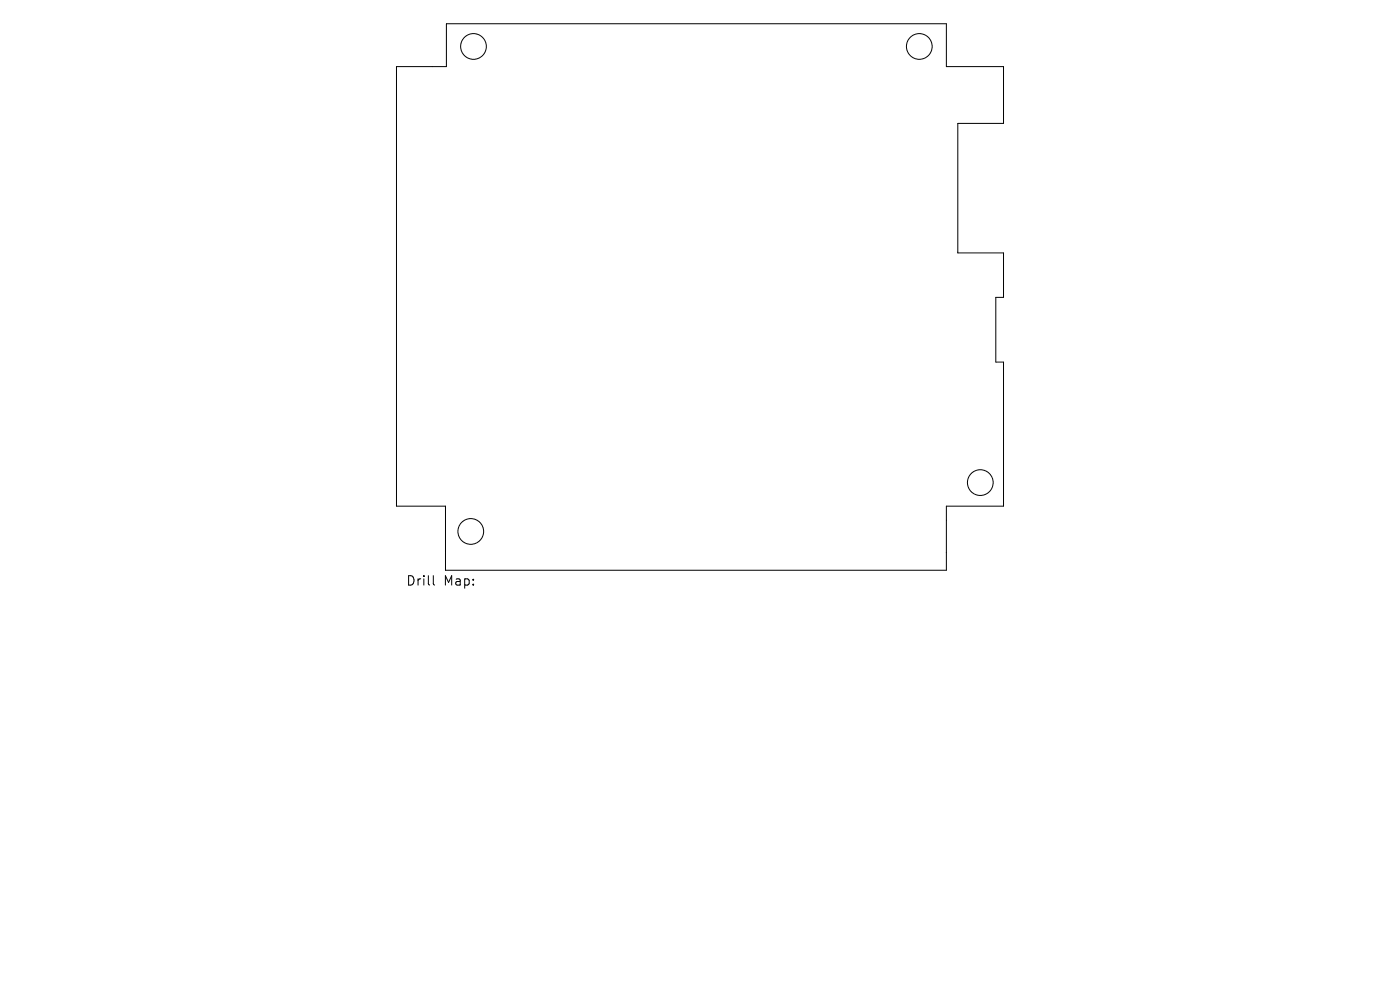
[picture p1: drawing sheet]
<svg xmlns="http://www.w3.org/2000/svg" width="297mm" height="210mm" viewBox="0 0 297 210" stroke-linecap="round" stroke-linejoin="round" font-family="sans-serif">
<defs><g id="words">
<g font-size="2.8">
<text x="86.1" y="124.5">Drill</text>
<text x="94.1" y="124.5">Map:</text>
</g>
</g></defs>
<g fill="none" stroke="#000" stroke-width=".21">
<path d="M84.1 14.1h10.6v-9.1h106.1v9.1h12.1v12.1h-9.7v27.5h9.7v9.4h-1.6v13.7h1.6v30.6h-12.1v13.6h-106.3v-13.6h-10.4zM91.9 122.1v1.7l.3 .3"/>
<circle cx="100.4" cy="9.9" r="2.73"/>
<circle cx="195" cy="9.9" r="2.73"/>
<circle cx="99.9" cy="112.7" r="2.73"/>
<circle cx="208" cy="102.4" r="2.73"/>
</g>
<use href="#words"/>
</svg>
